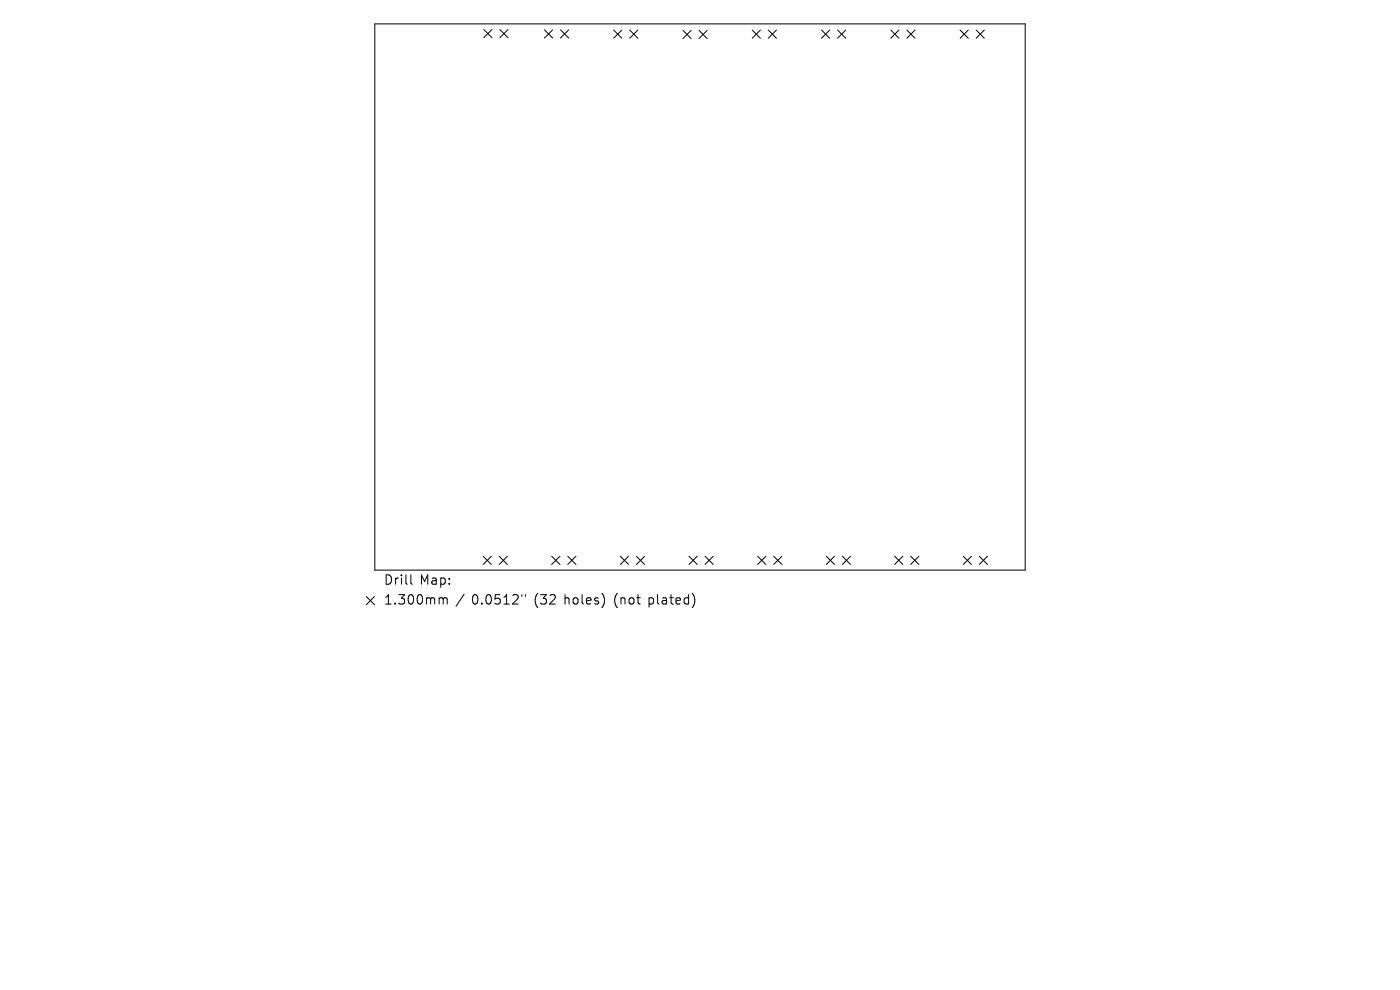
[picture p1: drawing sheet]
<svg xmlns="http://www.w3.org/2000/svg" width="297mm" height="210mm" viewBox="0 0 297 210" stroke-linecap="round" stroke-linejoin="round" font-family="sans-serif">
<defs><g id="words">
<g font-size="2.8">
<text x="81.4" y="124.5">Drill</text>
<text x="89" y="124.5">Map:</text>
<text x="81.4" y="128.7">1.300mm</text>
<text x="100" y="128.7">0.0512&quot;</text>
<text x="113.3" y="128.7">(32</text>
<text x="119.8" y="128.7">holes)</text>
<text x="130.4" y="128.7">(not</text>
<text x="137.8" y="128.7">plated)</text>
</g>
</g></defs>
<g fill="none" stroke="#000" stroke-width=".21">
<path d="M79.5 5.1h138v115.8h-138zM102.6 6.3l1.8 1.7M104.4 6.3l-1.8 1.7M106 6.3l1.8 1.7M107.8 6.3l-1.8 1.7M115.5 6.3l1.7 1.8M117.2 6.3l-1.7 1.8M118.9 6.3l1.7 1.8M120.6 6.3l-1.7 1.8M130.2 6.4l1.7 1.7M131.9 6.4l-1.7 1.7M133.6 6.4l1.7 1.7"/>
<path d="M135.3 6.4l-1.7 1.7M144.9 6.4l1.7 1.8M146.6 6.4l-1.7 1.8M148.3 6.4l1.7 1.8M150 6.4l-1.7 1.8M159.6 6.4l1.7 1.7M161.3 6.4l-1.7 1.7M163 6.4l1.7 1.7M164.7 6.4l-1.7 1.7M174.3 6.4l1.7 1.7M176 6.4l-1.7 1.7M177.7 6.4l1.7 1.7"/>
<path d="M179.4 6.4l-1.7 1.7M189 6.4l1.7 1.7M190.7 6.4l-1.7 1.7M192.4 6.4l1.7 1.7M194.1 6.4l-1.7 1.7M203.7 6.4l1.7 1.7M205.4 6.4l-1.7 1.7M207.1 6.4l1.7 1.7M208.8 6.4l-1.7 1.7M102.5 118l1.7 1.7M104.2 118l-1.7 1.7M105.9 118l1.7 1.7"/>
<path d="M107.6 118l-1.7 1.7M117 118l1.8 1.7M118.8 118l-1.8 1.7M120.4 118l1.8 1.7M122.2 118l-1.8 1.7M131.6 118l1.7 1.7M133.3 118l-1.7 1.7M135 118l1.8 1.7M136.8 118l-1.8 1.7M146.2 118l1.7 1.7M147.9 118l-1.7 1.7M149.6 118l1.7 1.7"/>
<path d="M151.3 118l-1.7 1.7M160.7 118l1.8 1.7M162.5 118l-1.8 1.7M164.1 118l1.8 1.7M165.9 118l-1.8 1.7M175.3 118l1.7 1.7M177 118l-1.7 1.7M178.7 118l1.7 1.7M180.4 118l-1.7 1.7M189.8 118l1.7 1.7M191.5 118l-1.7 1.7M193.2 118l1.7 1.7"/>
<path d="M194.9 118l-1.7 1.7M204.4 118l1.7 1.7M206.1 118l-1.7 1.7M207.8 118l1.7 1.7M209.5 118l-1.7 1.7M77.7 126.5l1.7 1.8M79.4 126.5l-1.7 1.8M87.2 121.9v1.8l.2 .2M93.7 126.8l.3 .3M94 127.1v1M94 127.1l.3-.3 .5 .1 .1 1.2M98.5 126l-1.8 2.6"/>
<path d="M110.7 126.1v.4M111.5 126.1v.4M128.2 126.7v1.3M146.9 125.9a2.35 2.35 0 0 1 0 2.9"/>
</g>
<use href="#words"/>
</svg>
